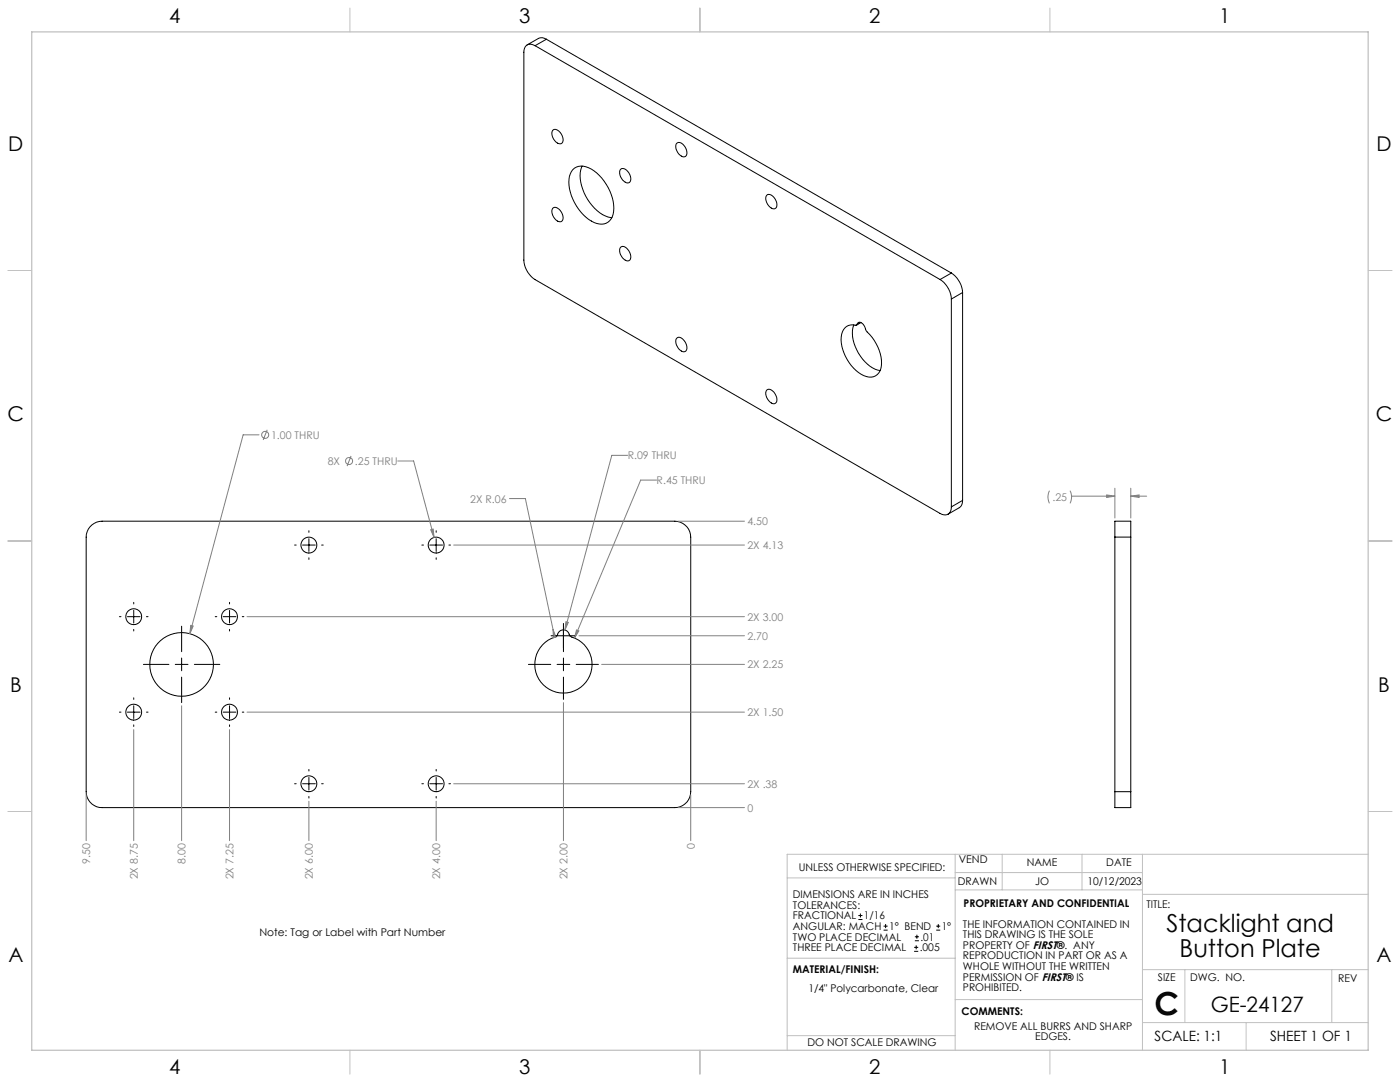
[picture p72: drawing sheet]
<svg xmlns="http://www.w3.org/2000/svg" width="559mm" height="432mm" viewBox="0 0 559 432" stroke-linecap="round" stroke-linejoin="round" font-family="sans-serif">
<defs><g id="words">
<text font-size="12.7" x="460.9" y="405.2">C</text>
<g font-size="9.9">
<text x="465.6" y="372">Stacklight and</text>
<text x="470.8" y="381.9">Button Plate</text>
</g>
<text font-size="8.5" x="483.2" y="404">GE-24127</text>
<g font-size="8.1">
<text x="67.6" y="9.3">4</text>
<text x="207.3" y="9.3">3</text>
<text x="347" y="9.3">2</text>
<text x="486.7" y="9.3">1</text>
<text x="3.3" y="60.1">D</text>
<text x="549.4" y="60.1">D</text>
<text x="3" y="168">C</text>
<text x="549.1" y="168">C</text>
<text x="4" y="276">B</text>
<text x="550.1" y="276">B</text>
<text x="3.3" y="383.9">A</text>
<text x="549.4" y="383.9">A</text>
<text x="67.6" y="428.4">4</text>
<text x="207.3" y="428.4">3</text>
<text x="347" y="428.4">2</text>
<text x="486.7" y="428.4">1</text>
</g>
<g font-size="5.6">
<text x="460.9" y="415.2">SCALE: 1:1</text>
<text x="507" y="415.2">SHEET 1 OF 1</text>
</g>
<g font-size="4.2" fill="#808080">
<text x="108.2" y="175.1">1.00 THRU</text>
<text x="130.8" y="185.5">8X</text>
<text x="141.7" y="185.5">.25 THRU</text>
<text x="250.5" y="183.3">R.09 THRU</text>
<text x="262.1" y="193.2">R.45 THRU</text>
<text x="187.7" y="200.6">2X R.06</text>
<text x="420.1" y="199.9">.25</text>
<text x="298.3" y="209.6">4.50</text>
<text x="298.3" y="219.1">2X 4.13</text>
<text x="298.3" y="247.7">2X 3.00</text>
<text x="298.3" y="255.3">2.70</text>
<text x="298.3" y="266.7">2X 2.25</text>
<text x="298.3" y="285.8">2X 1.50</text>
<text x="298.3" y="314.4">2X .38</text>
<text x="298.3" y="323.9">0</text>
<text x="277.3" y="339" transform="rotate(-90 277.3 339)">0</text>
<text x="36" y="344.9" transform="rotate(-90 36 344.9)">9.50</text>
<text x="74.1" y="344.9" transform="rotate(-90 74.1 344.9)">8.00</text>
<text x="55" y="351" transform="rotate(-90 55 351)">2X 8.75</text>
<text x="93.2" y="351" transform="rotate(-90 93.2 351)">2X 7.25</text>
<text x="124.9" y="351" transform="rotate(-90 124.9 351)">2X 6.00</text>
<text x="175.7" y="351" transform="rotate(-90 175.7 351)">2X 4.00</text>
<text x="226.5" y="351" transform="rotate(-90 226.5 351)">2X 2.00</text>
</g>
<g font-size="4.2">
<text x="318.8" y="347.7">UNLESS OTHERWISE SPECIFIED:</text>
<text x="382.7" y="344.5">VEND</text>
<text x="409.9" y="345.7">NAME</text>
<text x="441.6" y="345.7">DATE</text>
<text x="382.3" y="353.3">DRAWN</text>
<text x="413.2" y="353.3">JO</text>
<text x="434" y="353.3">10/12/2023</text>
<text x="316.5" y="358.5">DIMENSIONS ARE IN INCHES</text>
<text x="316.5" y="362.7">TOLERANCES:</text>
<text x="384.6" y="361.9">PROPRIETARY AND CONFIDENTIAL</text>
<text x="457.6" y="362.3">TITLE:</text>
<text x="316.5" y="371.2">ANGULAR: MACH</text>
<text x="316.5" y="366.9">FRACTIONAL</text>
<text x="344.8" y="366.9">1/16</text>
<text x="354.9" y="371.2">1° BEND</text>
<text x="375.9" y="371.2">1°</text>
<text x="384.4" y="370.2">THE INFORMATION CONTAINED IN</text>
<text x="103.5" y="373.6">Note: Tag or Label with Part Number</text>
<text x="316.5" y="375.4">TWO PLACE DECIMAL</text>
<text x="367.4" y="375.4">.01</text>
<text x="384.4" y="374.4">THIS DRAWING IS THE SOLE</text>
<text x="316.5" y="379.6">THREE PLACE DECIMAL</text>
<text x="367.1" y="379.6">.005</text>
<text x="384.4" y="378.6">PROPERTY OF FIRST®. ANY</text>
<text x="384.4" y="382.9">REPRODUCTION IN PART OR AS A</text>
<text x="316.5" y="388.4">MATERIAL/FINISH:</text>
<text x="384.4" y="387.1">WHOLE WITHOUT THE WRITTEN</text>
<text x="322.6" y="395.8">1/4&quot; Polycarbonate, Clear</text>
<text x="384.4" y="391.3">PERMISSION OF FIRST® IS</text>
<text x="384.4" y="395.6">PROHIBITED.</text>
<text x="462.2" y="391.3">SIZE</text>
<text x="475.1" y="391.3">DWG. NO.</text>
<text x="534.1" y="391.8">REV</text>
<text x="383.8" y="405.1">COMMENTS:</text>
<text x="388.8" y="410.9">REMOVE ALL BURRS AND SHARP</text>
<text x="322.3" y="417.6">DO NOT SCALE DRAWING</text>
<text x="413.2" y="415.2">EDGES.</text>
</g>
</g></defs>
<g fill="none" stroke="#c0c0c0" stroke-width=".4">
<path d="M139.7 3.2v9.5M279.4 3.2v9.5M419.1 3.2v9.5M3.1 107.9h9.6M546.1 107.9h9.5M3.1 215.9h9.6M546.1 215.9h9.5M3.1 323.8h9.6M546.1 323.8h9.5M314.2 350.3h67M381.2 340.9v78.2M381.2 355.1h74.8"/>
<path d="M381.2 348.2h74.8M400 340.9v14.2M431.9 340.9v14.2M456 340.9v78.2M456 356.9h90.1M546.1 340.9h-231.9v78.2M314.2 382.4h67.2M381.2 398.9h74.8M456 387h90.1M472.9 387v21.1M531.6 387v21.1M139.7 419.1v9.6"/>
<path d="M279.4 419.1v9.6M314.2 413.3h67M419.1 419.1v9.6M456 408.1h90.1M497.4 408.1v11"/>
</g>
<path d="M12.7 12.7h533.4v406.4h-533.4z" fill="none" stroke="#c0c0c0" stroke-width=".5"/>
<g fill="none" stroke="#000" stroke-width=".4">
<path d="M213.6 18.2a2.73 2.73 0 0 0-3.2-.3 2.73 2.73 0 0 0-1.3 2.9v83a10 10 0 0 0 4.5 7.8l161.6 93.3a2.76 2.76 0 0 0 3.2 .3 2.76 2.76 0 0 0 1.3-2.9M213.6 18.2l161.6 93.3M218.1 15.7a3.1 3.1 0 0 0-3.2-.4l-4.5 2.6M218.1 15.7l-4.5 2.5M218.1 15.7l161.6 93.3M220.7 52a2.77 2.77 0 0 1 3.7 2.1l.2 .7a1.63 1.63 0 0 1-.3 2.3 1.63 1.63 0 0 1-2.3-.4 4 4 0 0 1-1.3-4.7zM270.1 57.2a2.27 2.27 0 0 1 3.3 1.4l.8 2.1a1.51 1.51 0 0 1-.9 1.9 1.51 1.51 0 0 1-1.9-.7 3.8 3.8 0 0 1-1.3-4.7zM228.6 67.7a5.8 5.8 0 0 1 7.4-.2 19.1 19.1 0 0 1 8.8 17.9 5 5 0 0 1-7.7 3.4 18.9 18.9 0 0 1-9.8-18.5zM232.3 66.3a15.6 15.6 0 0 0 3.1 14.6 13.2 13.2 0 0 0 8.8 6M247.7 67.6a2.3 2.3 0 0 1 3.3 1.4l.8 2.1a1.51 1.51 0 0 1-.8 1.9 1.51 1.51 0 0 1-2-.7 3.9 3.9 0 0 1-1.3-4.7zM306 77.9a2.68 2.68 0 0 1 3.7 2.1l.4 1.4a1.51 1.51 0 0 1-.8 1.9 1.51 1.51 0 0 1-2-.6 4 4 0 0 1-1.3-4.8zM220.7 83.1a2.77 2.77 0 0 1 3.7 2.1l.2 .7a1.64 1.64 0 0 1-.3 2.3 1.64 1.64 0 0 1-2.3-.4 4 4 0 0 1-1.3-4.7z"/>
<path d="M247.7 98.7a1.96 1.96 0 0 1 2.9 .9 3.1 3.1 0 0 1 .4 4.4 3.9 3.9 0 0 1-3.6-4.9zM375.2 111.5a10 10 0 0 1 4.5 7.8M379.7 109a10.1 10.1 0 0 1 4.5 7.7M379.7 119.3v83M379.7 109l-4.5 2.5M384.2 116.7l-4.5 2.6M384.2 116.7v83M270.1 135a1.93 1.93 0 0 1 2.9 .8 3.1 3.1 0 0 1 .4 4.5 3.9 3.9 0 0 1-3.6-4.9zM337.3 130.8a6 6 0 0 1 4.6-1.1l.1-.1a1.32 1.32 0 0 1 1.2-1.1 1.32 1.32 0 0 1 1.3 .9l1.1 2.3a19.6 19.6 0 0 1 6.2 14.4 4.6 4.6 0 0 1-7 3.8 16.9 16.9 0 0 1-8.8-16.6zM340.8 129.7a15.8 15.8 0 0 0 6.4 16.5l2.1 1.2 2 .5M343.4 128.6l-1.2 .7M343.6 128.7l-1.7 1.1"/>
<path d="M306 155.7a2.73 2.73 0 0 1 3.7 2.1l.3 .7a1.63 1.63 0 0 1-.4 2.3 1.63 1.63 0 0 1-2.3-.4 4 4 0 0 1-1.3-4.7zM384.2 199.7a3.3 3.3 0 0 1-1.3 2.9l-4.5 2.6M384.2 199.7l-4.5 2.6M35.9 210.3a6.5 6.5 0 0 1 4.8-2.3h228.6a6.5 6.5 0 0 1 6.4 6.3v101.6a6.3 6.3 0 0 1-6.4 6.4h-228.6a6.3 6.3 0 0 1-6.3-6.4v-101.6a6.4 6.4 0 0 1 1.5-4zM117.6 217.5h.6M120.8 217.5h5M123.3 211.8v.6M123.3 215v5.1M128.4 217.5h.6M168.4 217.5h.6M171.6 217.5h5M174.1 211.8v.6"/>
<path d="M174.1 215v5.1M179.2 217.5h.6M445 214.3v-6.3h6.3v6.3M445 214.3h6.3M445 214.3v101.6M451.3 214.3v101.6M123.3 222.6v.6M174.1 222.6v.6M47.7 246.1h.6M50.8 246.1h5.1M53.4 240.4v.6M53.4 243.6v5"/>
<path d="M53.4 251.2v.6M58.5 246.1h.6M72.5 249.9v10.2M85.9 246.1h.6M89.1 246.1h5.1M91.6 240.4v.6M91.6 243.6v5M91.6 251.2v.6M96.7 246.1h.6M216.6 257.3a14.9 14.9 0 0 1 5.4-3.3l.3-.3a2.57 2.57 0 0 1 2.6-2.3 2.57 2.57 0 0 1 2.5 2.3l.3 .3a11.5 11.5 0 0 1 7.8 15.6 11.5 11.5 0 0 1-16.8 5.1 11.5 11.5 0 0 1-2.1-17.4zM220 253.7h9.8M224.9 248.8v11.3"/>
<path d="M53.4 278.5v.6M57.3 265.1h10.1M70 265.1h5M72.5 262.6v5.1M72.5 270.2v10.2M77.6 265.1h10.1M91.6 278.5v.6M210.9 265.1h8.9M222.4 265.1h5M224.9 262.6v5.1M224.9 270.2v8.9M230 265.1h8.9"/>
<path d="M47.7 284.2h.6M50.8 284.2h5.1M53.4 281.7v5M53.4 289.3v.6M58.5 284.2h.6M85.9 284.2h.6M89.1 284.2h5.1M91.6 281.7v5M91.6 289.3v.6M96.7 284.2h.6M117.6 312.8h.6M120.8 312.8h5"/>
<path d="M123.3 307.1v.6M123.3 310.2v5.1M123.3 317.9v.6M128.4 312.8h.6M168.4 312.8h.6M171.6 312.8h5M174.1 307.1v.6M174.1 310.2v5.1M174.1 317.9v.6M179.2 312.8h.6M445 315.9v6.4h6.3v-6.4M445 315.9h6.3"/>
<circle cx="123.3" cy="217.5" r="3.2"/>
<circle cx="174.1" cy="217.5" r="3.2"/>
<circle cx="53.4" cy="246.1" r="3.2"/>
<circle cx="91.6" cy="246.1" r="3.2"/>
<circle cx="72.5" cy="265.2" r="12.7"/>
<circle cx="53.4" cy="284.2" r="3.2"/>
<circle cx="91.6" cy="284.2" r="3.2"/>
<circle cx="123.3" cy="312.8" r="3.2"/>
<circle cx="174.1" cy="312.8" r="3.2"/>
</g>
<g fill="none" stroke="#808080" stroke-width=".4">
<path d="M103.4 173.5h-6.4l-21.2 79.4M106.6 171.5l-1.5 4.1M140.1 182l-1.6 4M158.8 184h6.3l8.1 30.5M203.3 199h6.4l11 52.2M250.5 181.7h-6.3l-18.7 69.7M262.1 191.6h-6.4l-26.4 63M418.9 195.8l-.6 2.4 .6 2.7M427.1 195.8l.6 2.4-.6 2.7M427.7 198h17.3M441.7 197.5l3.3 .5-3.3 .5zM445 194.8v11.9"/>
<path d="M451.3 198l3.4-.5v1zM451.3 194.8v11.9M451.3 198h6.4M171.9 211.4l1-.3 .3 3.4zM181.1 217.5h116M270.6 208h26.5M76.1 249.6l1 .2-1.3 3.1zM98.6 246.1h198.5M220.7 251.2l1.2 3.1-1 .2zM220.7 251.2l.4 1.5M225.9 248.1l.9 .3-1.3 3zM230.1 251.4l.9 .4-1.7 2.8z"/>
<path d="M231.1 253.7h66M240.1 265.1h57M53.4 291.2v44.3M72.5 281.7v53.8M91.6 291.2v44.3M98.6 284.2h198.5M224.9 280.4v55.1M34.4 317.2v18.3M123.3 319.8v15.7M174.1 319.8v15.7M181.1 312.8h116M275.7 317.2v18.3"/>
<path d="M270.6 322.3h26.5"/>
<circle cx="105.8" cy="173.5" r="1.4"/>
<circle cx="139.3" cy="184" r="1.41"/>
</g>
<path d="M171.9 211.4l1.3 3.1-.3-3.4zM76.1 249.6l-.3 3.3 1.3-3.1zM230.1 251.4l-.8 3.2 1.7-2.8zM225.9 248.1l-.4 3.3 1.3-3zM220.7 251.2l.2 3.3 1-.2zM441.7 197.5l3.3 .5-3.3 .5zM451.3 198l3.4-.5v1z" fill="#808080"/>
<g fill="none" stroke="#000" stroke-width=".4">
<path d="M342.6 367h1.6M342.6 365.4h1.6M343.4 364.6v1.5M352.7 371.2h1.6M352.7 369.6h1.6M353.5 368.8v1.6M364.9 379.7h1.6M364.9 378.1h1.6M365.2 375.4h1.6M365.2 373.8h1.6M365.7 377.3v1.5M366 373v1.6"/>
<path d="M373.7 371.2h1.6M373.7 369.6h1.6M374.5 368.8v1.6"/>
</g>
<use href="#words"/>
</svg>
